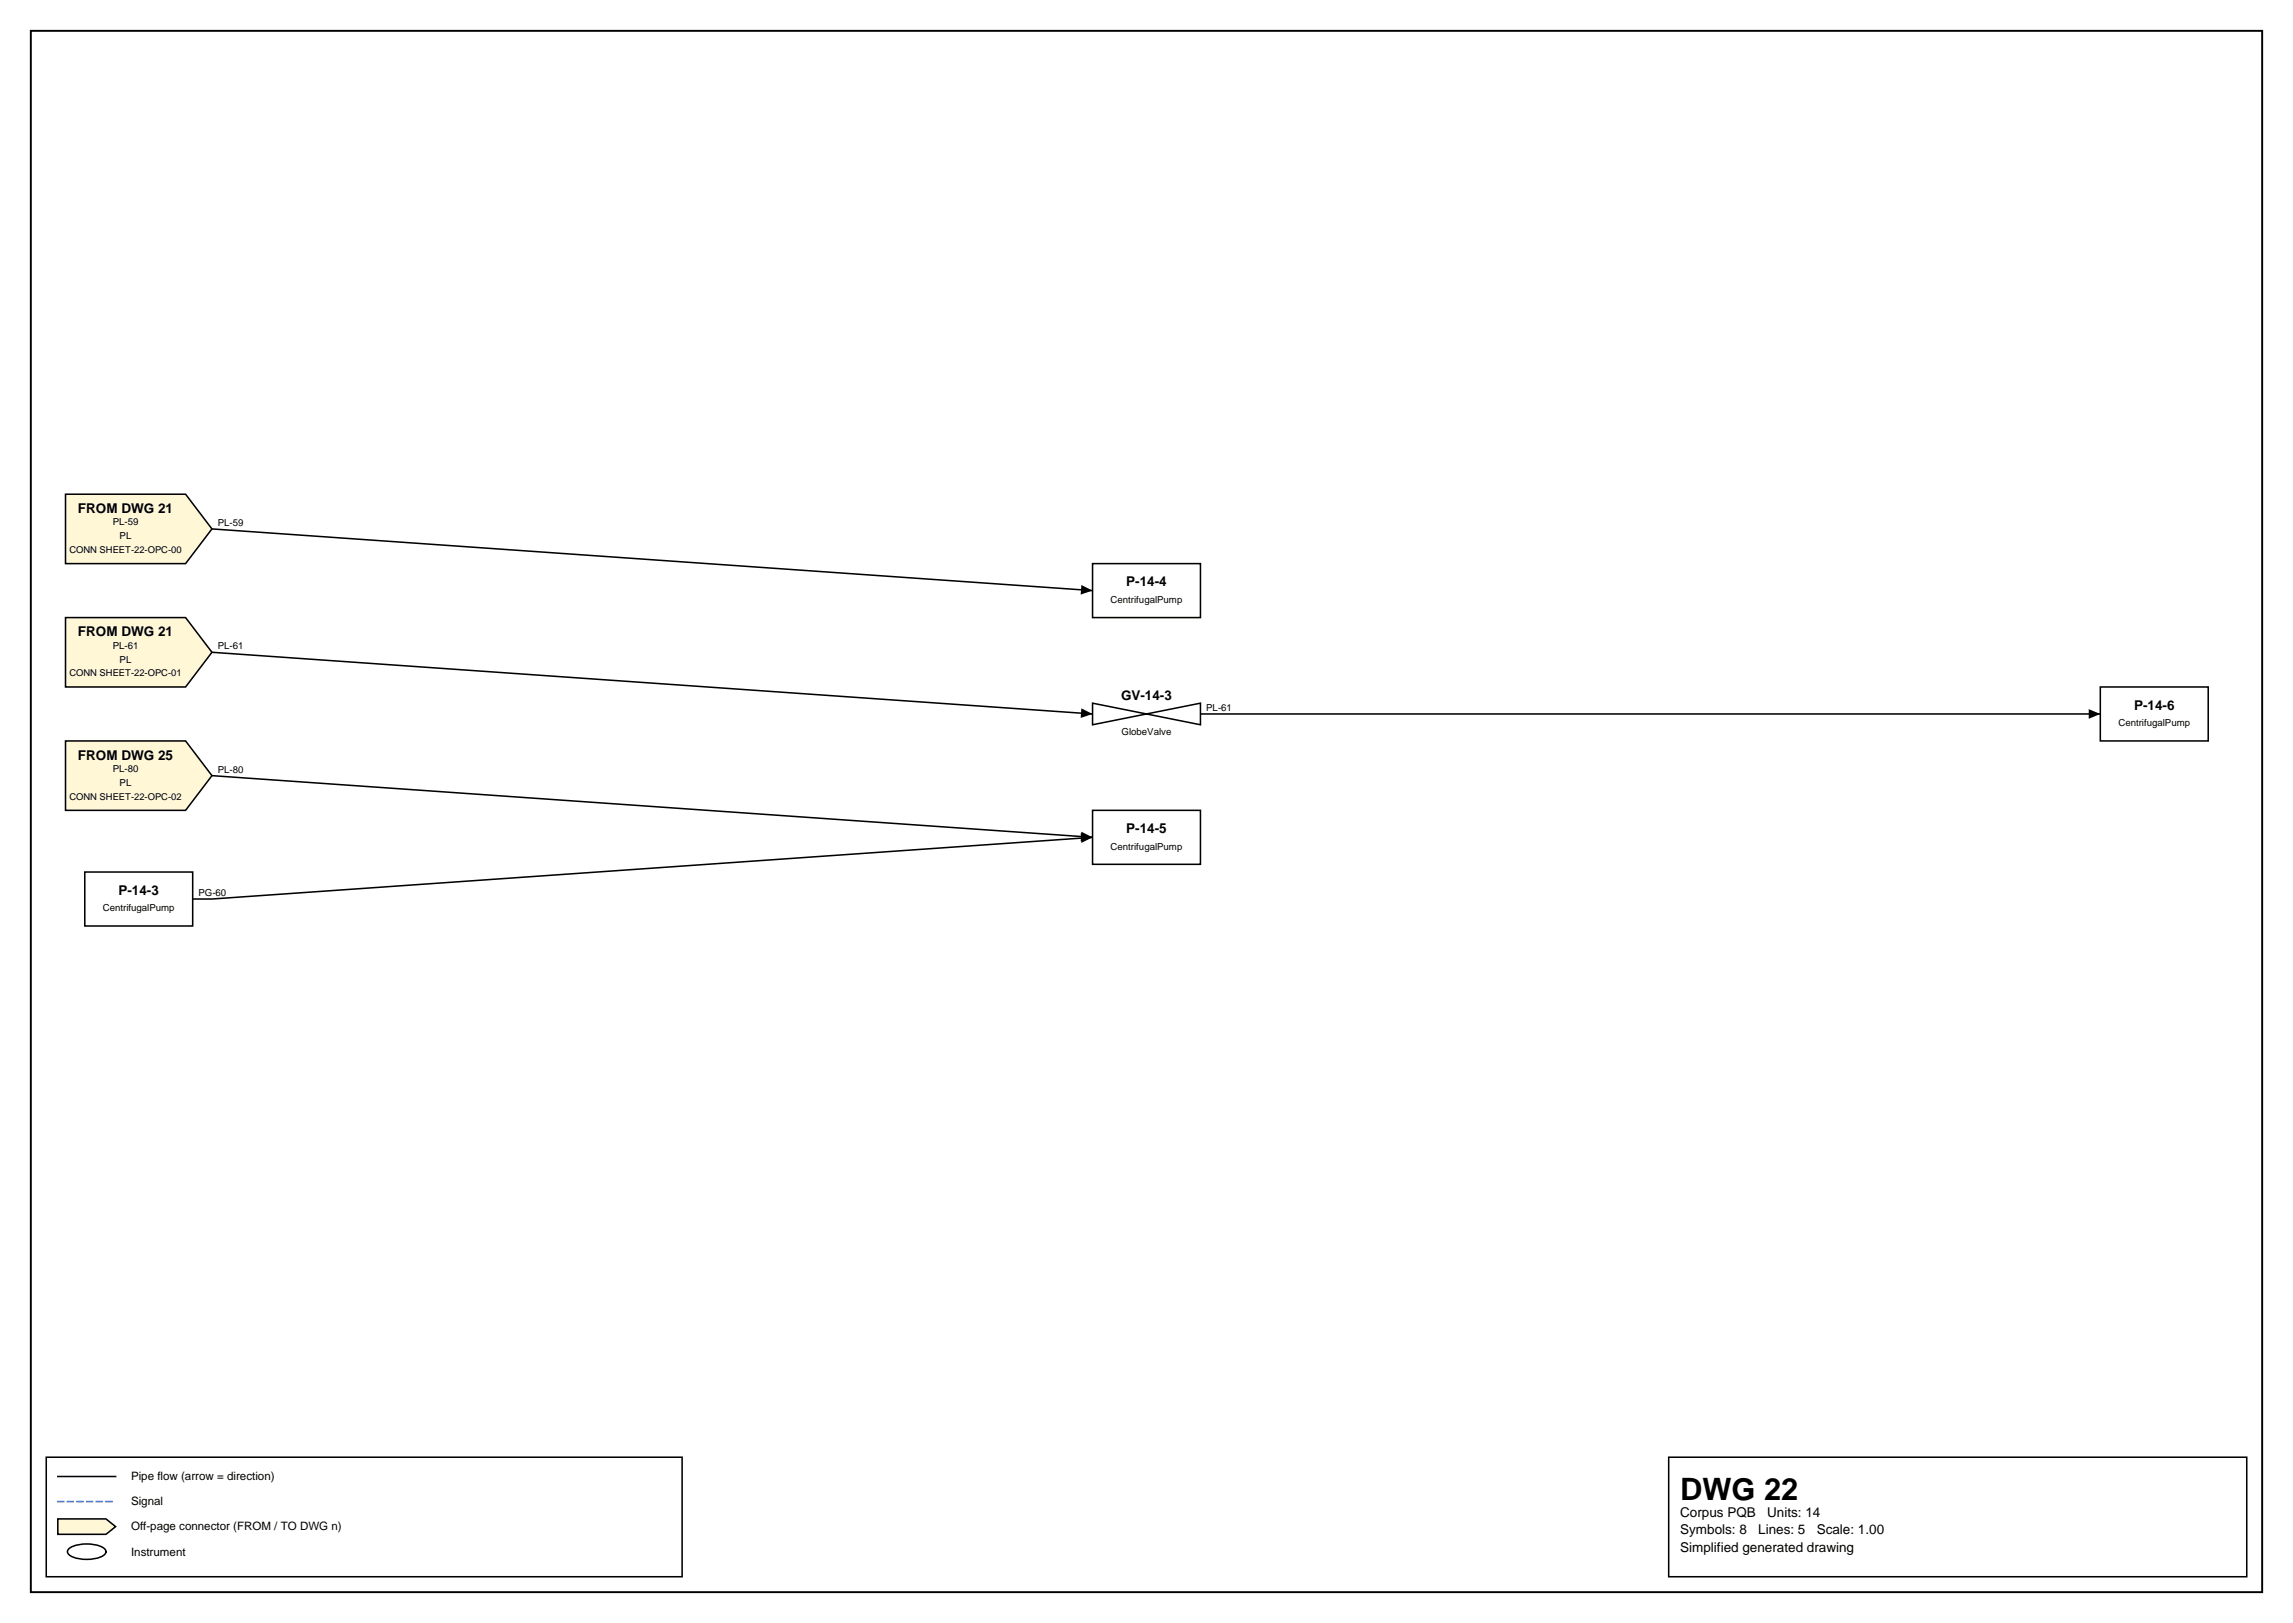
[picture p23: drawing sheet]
<svg xmlns="http://www.w3.org/2000/svg" width="420mm" height="297mm" viewBox="0 0 420 297" stroke-linecap="round" stroke-linejoin="round" font-family="sans-serif">
<defs><g id="words">
<text font-size="5.6" x="307.6" y="274.5">DWG 22</text>
<g font-size="2.5">
<text x="14.3" y="93.9">FROM DWG 21</text>
<text x="206.2" y="107.3">P-14-4</text>
<text x="14.3" y="116.4">FROM DWG 21</text>
<text x="205.2" y="128.2">GV-14-3</text>
<text x="390.7" y="129.9">P-14-6</text>
<text x="14.3" y="139">FROM DWG 25</text>
<text x="206.2" y="152.5">P-14-5</text>
<text x="21.7" y="163.8">P-14-3</text>
<text x="307.6" y="277.6">Corpus PQB</text>
<text x="307.6" y="280.8">Symbols: 8</text>
<text x="321.9" y="280.8">Lines: 5</text>
<text x="323.5" y="277.6">Units: 14</text>
<text x="332.6" y="280.8">Scale: 1.00</text>
<text x="307.6" y="284">Simplified generated drawing</text>
</g>
<g font-size="2.1">
<text x="24" y="270.9">Pipe flow (arrow = direction)</text>
<text x="24" y="275.5">Signal</text>
<text x="24" y="280.1">Off-page connector (FROM / TO DWG n)</text>
<text x="24" y="284.7">Instrument</text>
</g>
<g font-size="1.8">
<text x="20.6" y="96.1">PL-59</text>
<text x="21.9" y="98.7">PL</text>
<text x="39.9" y="96.3">PL-59</text>
<text x="203.3" y="110.4">CentrifugalPump</text>
<text x="20.6" y="118.7">PL-61</text>
<text x="39.9" y="118.9">PL-61</text>
<text x="21.9" y="121.3">PL</text>
<text x="220.8" y="130.1">PL-61</text>
<text x="205.3" y="134.5">GlobeValve</text>
<text x="387.8" y="132.9">CentrifugalPump</text>
<text x="20.6" y="141.3">PL-80</text>
<text x="21.9" y="143.8">PL</text>
<text x="39.9" y="141.4">PL-80</text>
<text x="203.3" y="155.5">CentrifugalPump</text>
<text x="18.8" y="166.8">CentrifugalPump</text>
<text x="36.3" y="164">PG-60</text>
</g>
<g font-size="1.7">
<text x="12.7" y="101.2">CONN SHEET-22-OPC-00</text>
<text x="12.7" y="123.8">CONN SHEET-22-OPC-01</text>
<text x="12.7" y="146.4">CONN SHEET-22-OPC-02</text>
</g>
</g></defs>
<path d="M5.6 5.6h408.6v285.8h-408.6z" fill="none" stroke="#000" stroke-width=".35"/>
<path d="M8.5 266.7h116.4v21.9h-116.4zM10.6 270.2h10.6M305.5 266.7h105.8v21.9h-105.8z" fill="none" stroke="#000" stroke-width=".28"/>
<path d="M10.6 274.8h10.6" fill="none" stroke="#0046c8" stroke-width=".28" stroke-dasharray="1.1 .7"/>
<path d="M10.6 278h8.8l1.8 1.4-1.8 1.4h-8.8z" fill="#fff7d6" stroke="#000" stroke-width=".28"/>
<path d="M38.8 96.8l161.2 11.3M38.8 119.4l161.2 11.3M219.8 130.7h164.7M38.8 142l161.2 11.2-161.2 11.3h-3.5M12.7 283.4a6.7 6.7 0 0 1 6.3 0 .72 .72 0 0 1 0 1.2 6.7 6.7 0 0 1-6.3 0 .72 .72 0 0 1 0-1.2z" fill="none" stroke="#000" stroke-width=".28"/>
<path d="M198 107.1l2 1-2.1 .7zM198 129.6l2 1.1-2.1 .7zM382.4 129.8l2.1 .9-2.1 .9zM197.9 152.5l2.1 .7-2 1.1zM198 152.2l2 1-2.1 .8z" fill="#000"/>
<path d="M384.5 125.7h19.8v9.9h-19.8z" fill="#fff" stroke="#000" stroke-width=".28"/>
<g fill="#fff7d6" stroke="#000" stroke-width=".28">
<path d="M12 90.5h22l4.8 6.3-4.8 6.4h-22z"/>
<path d="M12 113h22l4.8 6.4-4.8 6.3h-22z"/>
</g>
<path d="M15.5 159.6h19.8v9.9h-19.8z" fill="#fff" stroke="#000" stroke-width=".28"/>
<path d="M12 135.6h22l4.8 6.4-4.8 6.3h-22z" fill="#fff7d6" stroke="#000" stroke-width=".28"/>
<path d="M200 125.7h19.8v9.9h-19.8z" fill="#fff"/>
<g fill="#fff" stroke="#000" stroke-width=".28">
<path d="M200 128.7l19.8 3.9v-3.9l-19.8 3.9z"/>
<path d="M200 148.3h19.8v9.9h-19.8z"/>
<path d="M200 103.2h19.8v9.8h-19.8z"/>
</g>
<use href="#words"/>
</svg>
